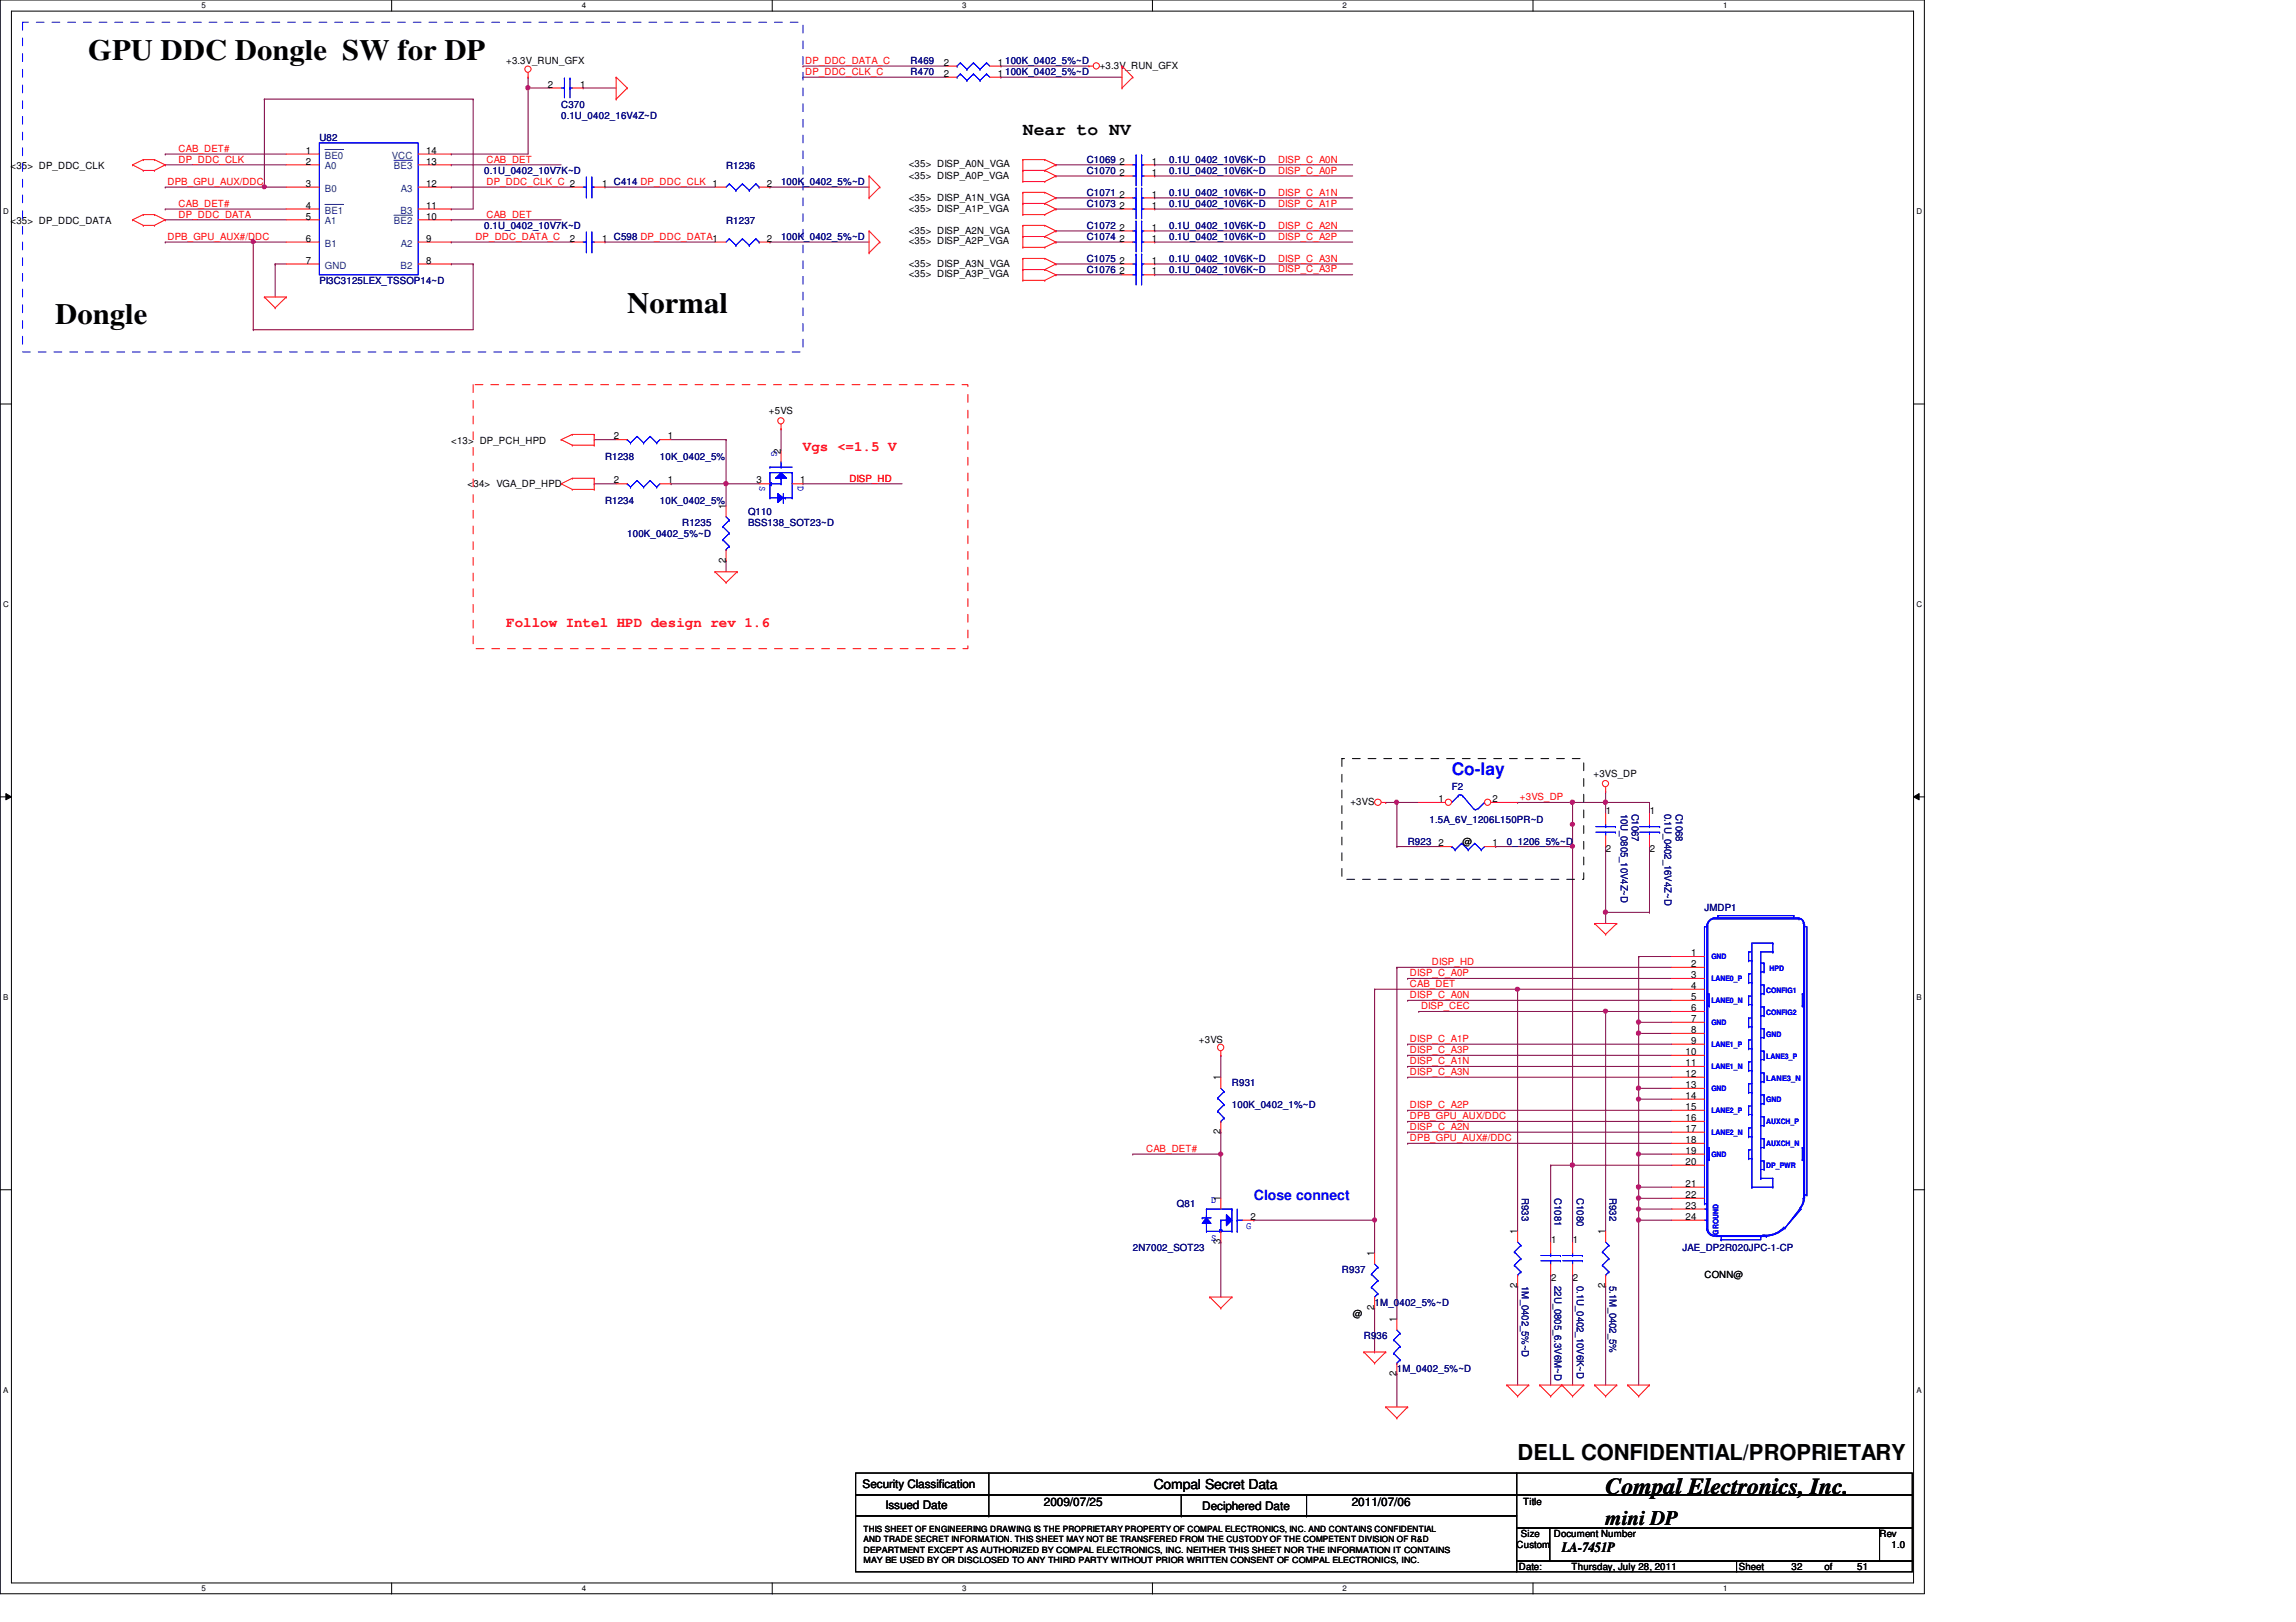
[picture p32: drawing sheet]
<svg xmlns="http://www.w3.org/2000/svg" width="297mm" height="210mm" viewBox="0 0 297 210" stroke-linecap="round" stroke-linejoin="round" font-family="sans-serif">
<defs><g id="words">
<g font-size="3.8">
<text x="11.4" y="7.8">GPU DDC Dongle SW for DP</text>
<text x="7.2" y="42">Dongle</text>
<text x="81.1" y="40.5">Normal</text>
</g>
<text font-size="3" x="207.7" y="193.3">Compal Electronics, Inc.</text>
<text font-size="2.8" x="196.3" y="189">DELL CONFIDENTIAL/PROPRIETARY</text>
<text font-size="2.7" x="207.7" y="197.3">mini DP</text>
<text font-size="2.2" x="132.3" y="17.5">Near to NV</text>
<text font-size="2.2" fill="#00f" x="187.8" y="100.2">Co-lay</text>
<g font-size="1.8" fill="#f00">
<text x="103.9" y="58.4">Vgs &lt;=1.5 V</text>
<text x="65.5" y="81.2">Follow Intel HPD design rev 1.6</text>
</g>
<text font-size="1.8" fill="#00f" x="162.2" y="155.3">Close connect</text>
<g font-size="1.8">
<text x="149.3" y="192.7">Compal Secret Data</text>
<text x="202.1" y="200.8">LA-7451P</text>
</g>
<g font-size="1.5">
<text x="111.6" y="192.6">Security Classification</text>
<text x="114.6" y="195.3">Issued Date</text>
<text x="135" y="194.9">2009/07/25</text>
<text x="155.5" y="195.4">Deciphered Date</text>
<text x="174.9" y="194.9">2011/07/06</text>
</g>
<g font-size="1.3">
<text x="65.5" y="8.3">+3.3V_RUN_GFX</text>
<text x="70.9" y="11.3">2</text>
<text x="75.1" y="11.3">1</text>
<text x="122.1" y="9.9">2</text>
<text x="122.1" y="8.5">2</text>
<text x="129.1" y="9.9">1</text>
<text x="129.1" y="8.5">1</text>
<text x="142.3" y="8.9">+3.3V_RUN_GFX</text>
<text x="1.4" y="21.8">&lt;35&gt; DP_DDC_CLK</text>
<text x="39.6" y="21.3">2</text>
<text x="39.6" y="19.9">1</text>
<text x="55.1" y="19.9">14</text>
<text x="55.1" y="21.3">13</text>
<text x="117.6" y="21.7">&lt;35&gt; DISP_A0N_VGA</text>
<text x="117.6" y="23.1">&lt;35&gt; DISP_A0P_VGA</text>
<text x="144.8" y="22.7">2</text>
<text x="144.8" y="21.3">2</text>
<text x="149" y="22.7">1</text>
<text x="149" y="21.3">1</text>
<text x="1.4" y="29">&lt;35&gt; DP_DDC_DATA</text>
<text x="39.6" y="27">4</text>
<text x="39.6" y="28.4">5</text>
<text x="39.6" y="24.2">3</text>
<text x="55.1" y="27">11</text>
<text x="55.1" y="24.2">12</text>
<text x="55.1" y="28.4">10</text>
<text x="77.9" y="24.2">1 C414 DP_DDC_CLK 1</text>
<text x="99.2" y="24.2">2</text>
<text x="117.6" y="26">&lt;35&gt; DISP_A1N_VGA</text>
<text x="117.6" y="27.4">&lt;35&gt; DISP_A1P_VGA</text>
<text x="144.8" y="27">2</text>
<text x="144.8" y="25.6">2</text>
<text x="144.8" y="29.8">2</text>
<text x="149" y="27">1</text>
<text x="149" y="25.6">1</text>
<text x="149" y="29.8">1</text>
<text x="39.6" y="31.3">6</text>
<text x="39.6" y="34.1">7</text>
<text x="55.1" y="31.3">9</text>
<text x="55.1" y="34.1">8</text>
<text x="73.7" y="31.3">2</text>
<text x="77.9" y="31.3">1 C598 DP_DDC_DATA1</text>
<text x="99.2" y="31.3">2</text>
<text x="117.6" y="34.5">&lt;35&gt; DISP_A3N_VGA</text>
<text x="117.6" y="35.9">&lt;35&gt; DISP_A3P_VGA</text>
<text x="117.6" y="31.6">&lt;35&gt; DISP_A2P_VGA</text>
<text x="117.6" y="30.2">&lt;35&gt; DISP_A2N_VGA</text>
<text x="144.8" y="35.5">2</text>
<text x="144.8" y="31.3">2</text>
<text x="144.8" y="34.1">2</text>
<text x="149" y="35.5">1</text>
<text x="149" y="31.3">1</text>
<text x="149" y="34.1">1</text>
<text x="99.5" y="53.6">+5VS</text>
<text x="58.4" y="57.4">&lt;13&gt;</text>
<text x="62.1" y="57.4">DP_PCH_HPD</text>
<text x="79.4" y="56.9">2</text>
<text x="86.4" y="56.9">1</text>
<text x="101" y="58.8" transform="rotate(-90 101 58.8)">2</text>
<text x="60.5" y="63.1">&lt;34&gt; VGA_DP_HPD</text>
<text x="79.4" y="62.6">2</text>
<text x="86.4" y="62.6">1</text>
<text x="93.9" y="65.9" transform="rotate(-90 93.9 65.9)">1</text>
<text x="97.9" y="62.6">3</text>
<text x="103.5" y="62.6">1</text>
<text x="93.9" y="72.8" transform="rotate(-90 93.9 72.8)">2</text>
<text x="206.2" y="100.5">+3VS_DP</text>
<text x="174.7" y="104.2">+3VS</text>
<text x="186.1" y="103.8">1</text>
<text x="193.1" y="103.8">2</text>
<text x="207.8" y="105.4">1</text>
<text x="213.4" y="105.4">1</text>
<text x="186.1" y="109.5">2</text>
<text x="189.2" y="109.3">@</text>
<text x="193.1" y="109.5">1</text>
<text x="207.8" y="110.3">2</text>
<text x="213.4" y="110.3">2</text>
<text x="218.8" y="123.7">1</text>
<text x="218.8" y="125.1">2</text>
<text x="218.8" y="126.6">3</text>
<text x="218.8" y="128">4</text>
<text x="218.8" y="129.4">5</text>
<text x="218.8" y="130.9">6</text>
<text x="155.1" y="134.9">+3VS</text>
<text x="218.1" y="136.5">10</text>
<text x="218.1" y="138">11</text>
<text x="218.8" y="132.2">7</text>
<text x="218.8" y="133.7">8</text>
<text x="218.8" y="135.1">9</text>
<text x="157.9" y="139.8" transform="rotate(-90 157.9 139.8)">1</text>
<text x="218.1" y="139.4">12</text>
<text x="218.1" y="140.8">13</text>
<text x="218.1" y="142.2">14</text>
<text x="218.1" y="143.6">15</text>
<text x="157.9" y="146.8" transform="rotate(-90 157.9 146.8)">2</text>
<text x="218.1" y="145.1">16</text>
<text x="218.1" y="146.5">17</text>
<text x="218.1" y="147.9">18</text>
<text x="218.1" y="149.3">19</text>
<text x="157.9" y="155.4" transform="rotate(-90 157.9 155.4)">1</text>
<text x="218.1" y="150.7">20</text>
<text x="218.1" y="153.6">21</text>
<text x="218.1" y="155">22</text>
<text x="157.9" y="161" transform="rotate(-90 157.9 161)">3</text>
<text x="161.8" y="157.9">2</text>
<text x="196.3" y="159.7" transform="rotate(-90 196.3 159.7)">1</text>
<text x="200.7" y="160.9">1</text>
<text x="203.5" y="160.9">1</text>
<text x="207.7" y="159.7" transform="rotate(-90 207.7 159.7)">1</text>
<text x="218.1" y="156.4">23</text>
<text x="218.1" y="157.9">24</text>
<text x="177.8" y="162.6" transform="rotate(-90 177.8 162.6)">1</text>
<text x="196.3" y="166.7" transform="rotate(-90 196.3 166.7)">2</text>
<text x="200.7" y="165.8">2</text>
<text x="203.5" y="165.8">2</text>
<text x="207.7" y="166.7" transform="rotate(-90 207.7 166.7)">2</text>
<text x="220.5" y="165.4">CONN@</text>
<text x="175" y="170.5">@</text>
<text x="177.8" y="169.5" transform="rotate(-90 177.8 169.5)">2</text>
<text x="180.7" y="171.1" transform="rotate(-90 180.7 171.1)">1</text>
<text x="180.7" y="178.1" transform="rotate(-90 180.7 178.1)">2</text>
<text x="197.1" y="194.8">Title</text>
<text x="196.2" y="200.3">Custom</text>
<text x="196.5" y="203.2">Date:</text>
<text x="196.8" y="198.9">Size</text>
<text x="201" y="198.9">Document Number</text>
<text x="203.3" y="203.2">Thursday, July 28, 2011</text>
<text x="225" y="203.2">Sheet</text>
<text x="231.8" y="203.2">32</text>
<text x="236" y="203.2">of</text>
<text x="240.3" y="203.2">51</text>
<text x="243.2" y="198.9">Rev</text>
<text x="244.7" y="200.3">1.0</text>
</g>
<g font-size="1.3" fill="#f00">
<text x="104.2" y="8.3">DP_DDC_DATA_C</text>
<text x="104.2" y="9.7">DP_DDC_CLK_C</text>
<text x="21.7" y="23.9">DPB_GPU_AUX/DDC</text>
<text x="23.1" y="19.6">CAB_DET#</text>
<text x="23.1" y="21">DP_DDC_CLK</text>
<text x="62.9" y="21">CAB_DET</text>
<text x="62.9" y="23.9">DP_DDC_CLK_C 2</text>
<text x="165.4" y="22.5">DISP_C_A0P</text>
<text x="165.4" y="21">DISP_C_A0N</text>
<text x="23.1" y="26.8">CAB_DET#</text>
<text x="23.1" y="28.2">DP_DDC_DATA</text>
<text x="62.9" y="28.2">CAB_DET</text>
<text x="165.4" y="25.3">DISP_C_A1N</text>
<text x="165.4" y="29.6">DISP_C_A2N</text>
<text x="165.4" y="26.8">DISP_C_A1P</text>
<text x="21.7" y="31">DPB_GPU_AUX#/DDC</text>
<text x="61.5" y="31">DP_DDC_DATA_C</text>
<text x="165.4" y="31">DISP_C_A2P</text>
<text x="165.4" y="33.9">DISP_C_A3N</text>
<text x="165.4" y="35.3">DISP_C_A3P</text>
<text x="109.9" y="62.3">DISP_HD</text>
<text x="196.6" y="103.5">+3VS_DP</text>
<text x="185.2" y="124.9">DISP_HD</text>
<text x="182.4" y="126.3">DISP_C_A0P</text>
<text x="182.4" y="129.2">DISP_C_A0N</text>
<text x="182.4" y="127.7">CAB_DET</text>
<text x="183.9" y="130.6">DISP_CEC</text>
<text x="182.4" y="137.7">DISP_C_A1N</text>
<text x="182.4" y="134.8">DISP_C_A1P</text>
<text x="182.4" y="136.3">DISP_C_A3P</text>
<text x="182.4" y="143.4">DISP_C_A2P</text>
<text x="182.4" y="139.1">DISP_C_A3N</text>
<text x="148.3" y="149.1">CAB_DET#</text>
<text x="182.4" y="144.8">DPB_GPU_AUX/DDC</text>
<text x="182.4" y="147.7">DPB_GPU_AUX#/DDC</text>
<text x="182.4" y="146.2">DISP_C_A2N</text>
</g>
<g font-size="1.3" fill="#000080">
<text x="117.8" y="9.7">R470</text>
<text x="117.8" y="8.3">R469</text>
<text x="130" y="9.7">100K_0402_5%~D</text>
<text x="130" y="8.3">100K_0402_5%~D</text>
<text x="72.6" y="14">C370</text>
<text x="72.6" y="15.4">0.1U_0402_16V4Z~D</text>
<text x="41.3" y="18.3">U82</text>
<text x="62.7" y="22.5">0.1U_0402_10V7K~D</text>
<text x="93.9" y="21.8">R1236</text>
<text x="101" y="24">100K_0402_5%~D</text>
<text x="140.6" y="22.5">C1070</text>
<text x="140.6" y="21.1">C1069</text>
<text x="151.3" y="22.5">0.1U_0402_10V6K~D</text>
<text x="151.3" y="21.1">0.1U_0402_10V6K~D</text>
<text x="62.7" y="29.6">0.1U_0402_10V7K~D</text>
<text x="93.9" y="29">R1237</text>
<text x="140.6" y="26.8">C1073</text>
<text x="140.6" y="25.4">C1071</text>
<text x="140.6" y="29.6">C1072</text>
<text x="151.3" y="26.8">0.1U_0402_10V6K~D</text>
<text x="151.3" y="25.4">0.1U_0402_10V6K~D</text>
<text x="151.3" y="29.6">0.1U_0402_10V6K~D</text>
<text x="101" y="31.1">100K_0402_5%~D</text>
<text x="140.6" y="35.3">C1076</text>
<text x="140.6" y="31.1">C1074</text>
<text x="140.6" y="33.9">C1075</text>
<text x="151.3" y="35.3">0.1U_0402_10V6K~D</text>
<text x="151.3" y="31.1">0.1U_0402_10V6K~D</text>
<text x="151.3" y="33.9">0.1U_0402_10V6K~D</text>
<text x="41.3" y="36.7">PI3C3125LEX_TSSOP14~D</text>
<text x="78.3" y="59.5">R1238</text>
<text x="85.4" y="59.5">10K_0402_5%</text>
<text x="78.3" y="65.2">R1234</text>
<text x="85.4" y="65.2">10K_0402_5%</text>
<text x="81.1" y="69.5">100K_0402_5%~D</text>
<text x="88.3" y="68.1">R1235</text>
<text x="96.8" y="66.6">Q110</text>
<text x="96.8" y="68.1">BSS138_SOT23~D</text>
<text x="185" y="106.5">1.5A_6V_1206L150PR~D</text>
<text x="187.8" y="102.2">F2</text>
<text x="209.7" y="105.3" transform="rotate(90 209.7 105.3)">10U_0805_10V4Z~D</text>
<text x="211.1" y="105.3" transform="rotate(90 211.1 105.3)">C1067</text>
<text x="215.3" y="105.3" transform="rotate(90 215.3 105.3)">0.1U_0402_16V4Z~D</text>
<text x="216.8" y="105.3" transform="rotate(90 216.8 105.3)">C1068</text>
<text x="182.1" y="109.3">R923</text>
<text x="194.9" y="109.3">0_1206_5%~D</text>
<text x="220.5" y="117.9">JMDP1</text>
<text x="159.4" y="140.6">R931</text>
<text x="159.4" y="143.4">100K_0402_1%~D</text>
<text x="196.9" y="155.1" transform="rotate(90 196.9 155.1)">R933</text>
<text x="201.1" y="155.1" transform="rotate(90 201.1 155.1)">C1081</text>
<text x="204" y="155.1" transform="rotate(90 204 155.1)">C1080</text>
<text x="208.2" y="155.1" transform="rotate(90 208.2 155.1)">R932</text>
<text x="146.6" y="161.9">2N7002_SOT23</text>
<text x="152.3" y="156.3">Q81</text>
<text x="217.7" y="161.9">JAE_DP2R020JPC-1-CP</text>
<text x="173.6" y="164.8">R937</text>
<text x="196.9" y="166.5" transform="rotate(90 196.9 166.5)">1M_0402_5%~D</text>
<text x="201.1" y="166.5" transform="rotate(90 201.1 166.5)">22U_0805_6.3V6M~D</text>
<text x="204" y="166.5" transform="rotate(90 204 166.5)">0.1U_0402_10V6K~D</text>
<text x="208.2" y="166.5" transform="rotate(90 208.2 166.5)">5.1M_0402_5%</text>
<text x="176.4" y="173.3">R936</text>
<text x="177.8" y="169">1M_0402_5%~D</text>
<text x="180.7" y="177.6">1M_0402_5%~D</text>
</g>
<g font-size="1.3" fill="#004080">
<text x="42" y="21.9">A0</text>
<text x="42" y="20.5">BE0</text>
<text x="50.7" y="20.5">VCC</text>
<text x="51" y="21.9">BE3</text>
<text x="42" y="27.6">BE1</text>
<text x="42" y="29">A1</text>
<text x="42" y="24.8">B0</text>
<text x="51" y="29">BE2</text>
<text x="51.8" y="27.6">B3</text>
<text x="51.9" y="24.8">A3</text>
<text x="42" y="31.9">B1</text>
<text x="42" y="34.8">GND</text>
<text x="51.8" y="34.8">B2</text>
<text x="51.9" y="31.9">A2</text>
</g>
<g font-size="1.3" fill="#00f">
<text x="99.8" y="58.3" transform="rotate(90 99.8 58.3)">G</text>
<text x="98.3" y="62.9" transform="rotate(90 98.3 62.9)">S</text>
<text x="103.2" y="62.9" transform="rotate(90 103.2 62.9)">D</text>
<text x="156.7" y="155.7">D</text>
<text x="156.7" y="160.7">S</text>
<text x="161.2" y="159.1">G</text>
</g>
<g font-size="1.1">
<text x="111.7" y="199.6">AND TRADE SECRET INFORMATION. THIS SHEET MAY NOT BE TRANSFERED FROM THE CUSTODY OF THE COMPETENT DIVISION OF R&amp;D</text>
<text x="111.7" y="202.3">MAY BE USED BY OR DISCLOSED TO ANY THIRD PARTY WITHOUT PRIOR WRITTEN CONSENT OF COMPAL ELECTRONICS, INC.</text>
<text x="111.7" y="198.2">THIS SHEET OF ENGINEERING DRAWING IS THE PROPRIETARY PROPERTY OF COMPAL ELECTRONICS, INC. AND CONTAINS CONFIDENTIAL</text>
<text x="111.7" y="200.9">DEPARTMENT EXCEPT AS AUTHORIZED BY COMPAL ELECTRONICS, INC. NEITHER THIS SHEET NOR THE INFORMATION IT CONTAINS</text>
</g>
<g font-size="1">
<text x="26.1" y="1.1">5</text>
<text x="75.3" y="1.1">4</text>
<text x="124.5" y="1.1">3</text>
<text x="173.7" y="1.1">2</text>
<text x="222.9" y="1.1">1</text>
<text x=".4" y="27.7">D</text>
<text x="247.9" y="27.7">D</text>
<text x=".4" y="78.6">C</text>
<text x="247.9" y="78.6">C</text>
<text x=".4" y="129.4">B</text>
<text x="247.9" y="129.4">B</text>
<text x=".4" y="180.3">A</text>
<text x="247.9" y="180.3">A</text>
<text x="26.1" y="205.9">5</text>
<text x="75.3" y="205.9">4</text>
<text x="124.5" y="205.9">3</text>
<text x="173.7" y="205.9">2</text>
<text x="222.9" y="205.9">1</text>
</g>
<g font-size="1" fill="#00f">
<text x="221.4" y="124.1">GND</text>
<text x="228.9" y="125.7">HPD</text>
<text x="221.4" y="127">LANE0_P</text>
<text x="221.4" y="129.8">LANE0_N</text>
<text x="228.5" y="128.5">CONFIG1</text>
<text x="228.5" y="131.4">CONFIG2</text>
<text x="221.4" y="132.7">GND</text>
<text x="221.4" y="135.5">LANE1_P</text>
<text x="228.5" y="137.1">LANE3_P</text>
<text x="228.5" y="134.2">GND</text>
<text x="221.4" y="138.3">LANE1_N</text>
<text x="221.4" y="141.2">GND</text>
<text x="228.5" y="139.9">LANE3_N</text>
<text x="228.5" y="142.6">GND</text>
<text x="221.4" y="144.1">LANE2_P</text>
<text x="221.4" y="146.9">LANE2_N</text>
<text x="221.4" y="149.7">GND</text>
<text x="228.5" y="145.5">AUXCH_P</text>
<text x="228.5" y="148.3">AUXCH_N</text>
<text x="228.5" y="151.2">DP_PWR</text>
<text x="222.3" y="159.8" transform="rotate(-90 222.3 159.8)">GROUND</text>
</g>
</g></defs>
<path d="M0 0h249v206.2h-249zM1.5 1.4h246.1v203.5h-246.1z" fill="none" stroke="#000" stroke-width=".13"/>
<g fill="#fff">
<path d="M26.1 .2h.5v1.1h-.5z"/>
<path d="M26.1 205h.5v1.2h-.5z"/>
</g>
<path d="M50.7 0v1.4M50.7 204.9v1.4" fill="none" stroke="#000" stroke-width=".13"/>
<g fill="#fff">
<path d="M75.3 .2h.5v1.1h-.5z"/>
<path d="M75.3 205h.5v1.2h-.5z"/>
</g>
<path d="M99.9 0v1.4M99.9 204.9v1.4" fill="none" stroke="#000" stroke-width=".13"/>
<g fill="#fff">
<path d="M124.5 .2h.5v1.1h-.5z"/>
<path d="M124.5 205h.5v1.2h-.5z"/>
</g>
<path d="M149.1 0v1.4M149.1 204.9v1.4" fill="none" stroke="#000" stroke-width=".13"/>
<g fill="#fff">
<path d="M173.7 .2h.5v1.1h-.5z"/>
<path d="M173.7 205h.5v1.2h-.5z"/>
</g>
<path d="M198.3 0v1.4M198.3 204.9v1.4" fill="none" stroke="#000" stroke-width=".13"/>
<g fill="#fff">
<path d="M222.9 .2h.6v1.1h-.6z"/>
<path d="M222.9 205h.6v1.2h-.6z"/>
<path d="M.4 26.8h.7v1.2h-.7z"/>
<path d="M247.9 26.8h.8v1.2h-.8z"/>
<path d="M.4 77.7h.7v1.1h-.7z"/>
<path d="M247.9 77.7h.8v1.1h-.8z"/>
</g>
<path d="M0 52.3h1.5M247.6 52.3h1.4" fill="none" stroke="#000" stroke-width=".13"/>
<g fill="#fff">
<path d="M.4 128.5h.7v1.2h-.7z"/>
<path d="M247.9 128.5h.7v1.2h-.7z"/>
</g>
<path d="M0 103.1h1.5M.8 102.7l.7 .4-.7 .4zM247.6 103.1l.7-.4v.8zM247.6 103.1h1.4" fill="none" stroke="#000" stroke-width=".13"/>
<path d="M.8 102.7l.7 .4-.7 .4zM247.6 103.1l.7-.4v.8z" fill="#000"/>
<g fill="#fff">
<path d="M.4 179.4h.7v1.1h-.7z"/>
<path d="M247.9 179.4h.7v1.1h-.7z"/>
</g>
<path d="M0 154h1.5M247.6 154h1.4" fill="none" stroke="#000" stroke-width=".13"/>
<g fill="none" stroke="#800040" stroke-width=".13">
<path d="M21.4 19.9h.1M21.4 19.9h15.6M61.2 12.8h.1M61.2 12.8v14.3M21.4 27.1h.1M21.4 27.1h15.6M34.2 24.2h.1M34.2 24.2h2.8M58.4 21.3h.1M58.4 28.4h.1M58.4 21.3h14.2M58.4 28.4h14.2"/>
<path d="M136.6 29.9h.1M136.6 35.6h.1M136.6 25.6h.1M136.6 21.3h.1M136.6 22.8h.1M136.6 34.2h.1M136.6 31.3h.1M136.6 27.1h.1M136.6 29.9h8.6M136.6 35.6h8.6M136.6 25.6h8.6M136.6 31.3h8.6"/>
<path d="M136.6 34.2h8.6M136.6 21.3h8.6M136.6 22.8h8.6M136.6 27.1h8.6M149.4 25.6h.1M149.4 29.9h.1M149.4 31.3h.1M149.4 34.2h.1M149.4 35.6h.1M149.4 22.8h.1M149.4 21.3h.1M149.4 27.1h.1"/>
<path d="M149.4 29.9h25.6M149.4 35.6h25.6M149.4 25.6h25.6M149.4 31.3h25.6M149.4 34.2h25.6M149.4 21.3h25.6M149.4 22.8h25.6M149.4 27.1h25.6M32.8 42.7h.1M32.8 42.7h28.4"/>
</g>
<circle cx="34.2" cy="24.2" r=".27" fill="#f0f"/>
<circle cx="34.2" cy="24.2" r=".27" fill="none" stroke="#f0f" stroke-width=".13"/>
<path d="M34.2 12.8h.1M34.2 12.8h27M21.4 21.3h.1M21.4 31.3h.1M21.4 21.3h15.6M21.4 31.3h15.6M32.8 31.3h.1M32.8 31.3v11.4M58.4 34.2h.1M58.4 34.2h2.8" fill="none" stroke="#800040" stroke-width=".13"/>
<circle cx="32.7" cy="31.3" r=".27" fill="#f0f"/>
<circle cx="32.7" cy="31.3" r=".27" fill="none" stroke="#f0f" stroke-width=".13"/>
<g fill="none" stroke="#800040" stroke-width=".13">
<path d="M34.2 12.8h.1M34.2 12.8v11.4h-12.8M58.4 19.9h.1M68.3 11.4h.1M68.3 10h.1M68.3 10v9.9h-9.9M68.3 11.4h2.9M21.4 24.2h.1M35.6 34.2h.1M35.6 34.2v4.2M35.6 34.2h1.4M58.4 27.1h.1"/>
<path d="M58.4 24.2h.1M58.4 31.3h.1M58.4 27.1h2.8M58.4 24.2h15.6M58.4 31.3h15.6M61.2 34.2h.1M61.2 34.2v8.5"/>
</g>
<circle cx="68.3" cy="11.4" r=".29" fill="#f0f"/>
<circle cx="68.3" cy="11.4" r=".29" fill="none" stroke="#f0f" stroke-width=".13"/>
<g fill="none" stroke="#800040" stroke-width=".13">
<path d="M75.4 11.4h.1M75.4 11.4h4.3M21.4 28.4h.1M21.4 28.4h15.6M78.3 24.2h.1M78.3 31.3h.1M78.3 24.2h14.2M78.3 31.3h14.2M101 55.5h.1M101 55.5v2.8M76.9 62.6h.1M76.9 62.6h2.8"/>
<path d="M86.8 62.6h.1M86.8 62.6h11.4M93.9 62.6h.1"/>
</g>
<circle cx="93.9" cy="62.6" r=".29" fill="#f0f"/>
<circle cx="93.9" cy="62.6" r=".29" fill="none" stroke="#f0f" stroke-width=".13"/>
<g fill="none" stroke="#800040" stroke-width=".13">
<path d="M103.9 8.6h.1M103.9 10h.1M103.9 8.6h18.5M103.9 10h18.5M129.5 8.6h.1M129.5 10h.1M129.5 8.6h11.4M129.5 10h15.7M99.6 24.2h.1M99.6 31.3h.1M99.6 24.2h12.8M99.6 31.3h12.8"/>
<path d="M76.9 56.9h.1M76.9 56.9h2.8M86.8 56.9h7.1M93.9 56.9h.1M93.9 56.9v8.5M93.9 62.6h.1M93.9 72.6h.1M93.9 72.6v1.4M103.9 62.6h.1M103.9 62.6h12.8M183.6 130.9h.1M183.6 130.9h24.1"/>
<path d="M212 157.9h.1M212 157.9v21.3"/>
</g>
<circle cx="212" cy="157.9" r=".29" fill="#f0f"/>
<circle cx="212" cy="157.9" r=".29" fill="none" stroke="#f0f" stroke-width=".13"/>
<path d="M212 156.5h.1M212 155.1h.1M212 156.5h4.3M212 155.1v1.4" fill="none" stroke="#800040" stroke-width=".13"/>
<circle cx="212" cy="155" r=".29" fill="#f0f"/>
<circle cx="212" cy="155" r=".29" fill="none" stroke="#f0f" stroke-width=".13"/>
<path d="M212 149.4h.1M212 142.2h.1M212 149.4h4.3M212 142.2v7.2" fill="none" stroke="#800040" stroke-width=".13"/>
<circle cx="212" cy="142.2" r=".27" fill="#f0f"/>
<circle cx="212" cy="142.2" r=".27" fill="none" stroke="#f0f" stroke-width=".13"/>
<path d="M212 133.7h.1M212 132.3h.1M212 133.7h4.3M212 132.3v1.4" fill="none" stroke="#800040" stroke-width=".13"/>
<circle cx="212" cy="132.3" r=".29" fill="#f0f"/>
<circle cx="212" cy="132.3" r=".29" fill="none" stroke="#f0f" stroke-width=".13"/>
<path d="M200.6 150.8h.1M200.6 150.8v9.9M200.6 150.8h15.7M203.5 150.8h.1M203.5 150.8v9.9M200.6 165h.1M200.6 165v14.2" fill="none" stroke="#800040" stroke-width=".13"/>
<circle cx="203.4" cy="150.8" r=".29" fill="#f0f"/>
<circle cx="203.4" cy="150.8" r=".29" fill="none" stroke="#f0f" stroke-width=".13"/>
<path d="M207.7 130.9h.1M207.7 130.9h8.6M203.5 165h.1M203.5 165v14.2" fill="none" stroke="#800040" stroke-width=".13"/>
<circle cx="207.7" cy="130.8" r=".27" fill="#f0f"/>
<circle cx="207.7" cy="130.8" r=".27" fill="none" stroke="#f0f" stroke-width=".13"/>
<path d="M212 157.9h.1M212 156.5h.1M212 157.9h4.3M212 156.5v1.4" fill="none" stroke="#800040" stroke-width=".13"/>
<circle cx="212" cy="156.5" r=".27" fill="#f0f"/>
<circle cx="212" cy="156.5" r=".27" fill="none" stroke="#f0f" stroke-width=".13"/>
<path d="M212 153.6h.1M212 149.4h.1M212 153.6h4.3M212 149.4v4.2" fill="none" stroke="#800040" stroke-width=".13"/>
<circle cx="212" cy="149.3" r=".27" fill="#f0f"/>
<circle cx="212" cy="149.3" r=".27" fill="none" stroke="#f0f" stroke-width=".13"/>
<path d="M212 133.7h.1M212 133.7v7.1M212 140.8h.1M212 140.8h4.3" fill="none" stroke="#800040" stroke-width=".13"/>
<circle cx="212" cy="133.7" r=".29" fill="#f0f"/>
<circle cx="212" cy="133.7" r=".29" fill="none" stroke="#f0f" stroke-width=".13"/>
<path d="M207.7 130.9h.1M207.7 130.9v28.4M212 123.8h.1M212 123.8h4.3M212 155.1h.1M212 153.6h.1M212 155.1h4.3M212 153.6v1.5M207.7 166.5h.1M207.7 166.5v12.7" fill="none" stroke="#800040" stroke-width=".13"/>
<circle cx="212" cy="153.6" r=".29" fill="#f0f"/>
<circle cx="212" cy="153.6" r=".29" fill="none" stroke="#f0f" stroke-width=".13"/>
<path d="M212 142.2h.1M212 140.8h.1M212 142.2h4.3M212 140.8v1.4" fill="none" stroke="#800040" stroke-width=".13"/>
<circle cx="212" cy="140.8" r=".29" fill="#f0f"/>
<circle cx="212" cy="140.8" r=".29" fill="none" stroke="#f0f" stroke-width=".13"/>
<g fill="none" stroke="#800040" stroke-width=".13">
<path d="M180.7 125.2h.1M180.7 125.2v45.5M180.7 125.2h35.6M182.1 126.6h.1M182.1 129.5h.1M182.1 138h.1M182.1 135.1h.1M182.1 136.6h.1M182.1 139.4h.1M182.1 126.6h34.2M182.1 129.5h34.2M182.1 138h34.2"/>
<path d="M182.1 135.1h34.2M182.1 136.6h34.2M182.1 139.4h34.2M212 132.3h.1M212 123.8h.1M212 132.3h4.3M212 123.8v8.5M146.6 149.4h.1M146.6 149.4h11.3M157.9 149.4h.1M157.9 149.4v5.7M177.8 157.9h.1"/>
<path d="M177.8 157.9v4.3M182.1 143.7h.1M182.1 145.1h.1M182.1 148h.1M182.1 143.7h34.2M182.1 145.1h34.2M182.1 148h34.2M177.8 175h.1M177.8 169.3v5.7M180.7 177.8h.1M180.7 177.8v4.3"/>
</g>
<circle cx="157.9" cy="149.3" r=".27" fill="#f0f"/>
<circle cx="157.9" cy="149.3" r=".27" fill="none" stroke="#f0f" stroke-width=".13"/>
<path d="M157.9 136.6h.1M157.9 136.6v2.8M177.8 128h.1M177.8 128v29.9h-15.6M157.9 146.5h.1M157.9 146.5v2.9M162.2 157.9h.1M157.9 160.7h.1M157.9 160.7v7.2" fill="none" stroke="#800040" stroke-width=".13"/>
<circle cx="177.8" cy="157.9" r=".27" fill="#f0f"/>
<circle cx="177.8" cy="157.9" r=".27" fill="none" stroke="#f0f" stroke-width=".13"/>
<path d="M177.8 128h.1M177.8 128h38.5M196.3 128h.1M196.3 128v31.3M196.3 166.5h.1M196.3 166.5v12.7" fill="none" stroke="#800040" stroke-width=".13"/>
<circle cx="196.3" cy="128" r=".27" fill="#f0f"/>
<circle cx="196.3" cy="128" r=".27" fill="none" stroke="#f0f" stroke-width=".13"/>
<path d="M180.7 103.8h.1M180.7 103.8h2.9M207.7 118.1h.1M207.7 109.6v8.5M182.1 146.5h.1M182.1 146.5h34.2" fill="none" stroke="#800040" stroke-width=".13"/>
<circle cx="180.7" cy="103.8" r=".27" fill="#f0f"/>
<circle cx="180.7" cy="103.8" r=".27" fill="none" stroke="#f0f" stroke-width=".13"/>
<path d="M180.7 109.6h.1M180.7 109.6h5.7M207.7 118.1h.1M207.7 118.1h5.7M213.4 118.1h.1M213.4 109.6v8.5" fill="none" stroke="#800040" stroke-width=".13"/>
<circle cx="207.7" cy="118" r=".29" fill="#f0f"/>
<circle cx="207.7" cy="118" r=".29" fill="none" stroke="#f0f" stroke-width=".13"/>
<path d="M196.3 103.8h.1M196.3 103.8h7.2M207.7 118.1h.1M207.7 118.1v1.4" fill="none" stroke="#800040" stroke-width=".13"/>
<circle cx="203.4" cy="103.8" r=".29" fill="#f0f"/>
<circle cx="203.4" cy="103.8" r=".29" fill="none" stroke="#f0f" stroke-width=".13"/>
<path d="M203.5 106.7h.1M203.5 106.7v2.9" fill="none" stroke="#800040" stroke-width=".13"/>
<circle cx="203.4" cy="106.7" r=".27" fill="#f0f"/>
<circle cx="203.4" cy="106.7" r=".27" fill="none" stroke="#f0f" stroke-width=".13"/>
<path d="M193.5 109.6h.1M193.5 109.6h10" fill="none" stroke="#800040" stroke-width=".13"/>
<circle cx="203.4" cy="109.5" r=".27" fill="#f0f"/>
<circle cx="203.4" cy="109.5" r=".27" fill="none" stroke="#f0f" stroke-width=".13"/>
<path d="M203.5 109.6h.1M203.5 109.6v41.2M207.7 103.8h.1M207.7 103.8v1.5" fill="none" stroke="#800040" stroke-width=".13"/>
<circle cx="207.7" cy="103.8" r=".29" fill="#f0f"/>
<circle cx="207.7" cy="103.8" r=".29" fill="none" stroke="#f0f" stroke-width=".13"/>
<path d="M179.3 103.8h.1M179.3 103.8h1.4M180.7 103.8h.1M180.7 103.8v5.8M203.5 103.8h.1M203.5 103.8h9.9M203.5 103.8v2.9M207.7 102.4h.1M207.7 103.8h.1M207.7 102.4v1.4M213.4 103.8h.1M213.4 103.8v1.5" fill="none" stroke="#800040" stroke-width=".13"/>
<g fill="none" stroke="#f00" stroke-width=".13">
<path d="M68.3 10h.1M68.3 9.4v.6M79.7 10h.1M79.7 12.8h.1M79.7 10v2.8M79.7 10l1.4 1.4M81.1 11.4h.1M81.1 11.4l-1.4 1.4M122.4 10h1.4M128.1 10h1.4M140.9 8.6h.1M140.9 8.6h.5"/>
<path d="M145.2 11.4h.1M145.2 8.6h.1M145.2 8.6v2.8M145.2 8.6l1.4 1.4M146.6 10h.1M146.6 10l-1.4 1.4M17.1 28.4h.1M17.1 21.3h.1M17.1 28.4l1.4 .8M17.1 21.3l1.4 .8M18.5 27.8h.1M18.5 29.2h.1"/>
<path d="M18.5 20.7h.1M18.5 22.1h.1M18.5 27.8h1.5M18.5 27.8l-1.4 .6M18.5 29.2h1.5M18.5 20.7h1.5M18.5 20.7l-1.4 .6M18.5 22.1h1.5M20 27.8h.1M20 29.2h.1M20 20.7h.1M20 22.1h.1"/>
<path d="M20 27.8l1.4 .6M20 20.7l1.4 .6M21.4 28.4h.1M21.4 21.3h.1M21.4 28.4l-1.4 .8M21.4 21.3l-1.4 .8M34.2 38.4h.1M34.2 38.4h2.8M34.2 38.4l1.4 1.4M35.6 39.8h.1M37 38.4h.1M37 38.4l-1.4 1.4"/>
<path d="M74 31.3h1.4M76.9 31.3h1.4M112.4 25.6h.1M112.4 22.8h.1M112.4 32.7h.1M112.4 29.9h.1M112.4 22.8v2.8M112.4 29.9v2.8M112.4 22.8l1.4 1.4M112.4 29.9l1.4 1.4M113.8 24.2h.1M113.8 31.3h.1"/>
<path d="M113.8 24.2l-1.4 1.4M113.8 31.3l-1.4 1.4M132.3 34.9h.1M132.3 33.4h.1M132.3 36.3h.1M132.3 22.1h.1M132.3 20.7h.1M132.3 23.5h.1M132.3 26.3h.1M132.3 24.9h.1M132.3 27.8h.1M132.3 32h.1"/>
<path d="M132.3 30.6h.1M132.3 29.2h.1M132.3 27.8h2.9M132.3 29.2h2.9M132.3 20.7h2.9M132.3 22.1h2.9M132.3 33.4h2.9M132.3 34.9h2.9M132.3 20.7v2.8M132.3 24.9v2.9M132.3 29.2v2.8M132.3 33.4v2.9"/>
<path d="M132.3 36.3h2.9M132.3 23.5h2.9M132.3 24.9h2.9M132.3 26.3h2.9M132.3 30.6h2.9M132.3 32h2.9M135.2 33.4h.1M135.2 34.9h.1M135.2 36.3h.1M135.2 20.7h.1M135.2 22.1h.1M135.2 23.5h.1"/>
<path d="M135.2 24.9h.1M135.2 26.3h.1M135.2 27.8h.1M135.2 30.6h.1M135.2 32h.1M135.2 29.2h.1M135.2 33.4l1.4 .8M135.2 34.9l1.4 .7M135.2 20.7l1.4 .6M135.2 22.1l1.4 .7M135.2 24.9l1.4 .7M135.2 26.3l1.4 .8"/>
<path d="M135.2 30.6l1.4 .7M135.2 29.2l1.4 .7M136.6 34.2h.1M136.6 35.6h.1M136.6 21.3h.1M136.6 22.8h.1M136.6 25.6h.1M136.6 27.1h.1M136.6 31.3h.1M136.6 29.9h.1M136.6 34.2l-1.4 .7M136.6 35.6l-1.4 .7"/>
<path d="M136.6 21.3l-1.4 .8M136.6 22.8l-1.4 .7M136.6 25.6l-1.4 .7M136.6 27.1l-1.4 .7M136.6 31.3l-1.4 .7M136.6 29.9l-1.4 .7M145.2 27.1h1.4M145.2 25.6h1.4M148 27.1h1.4M148 25.6h1.4M72.6 56.9h.1M72.6 56.9l1.4 .7"/>
<path d="M74 56.2h.1M74 57.6h.1M74 56.2l-1.4 .7M74 56.2h2.9M74 57.6h2.9M76.9 56.2h.1M76.9 57.6h.1M76.9 56.2v1.4M79.7 56.9h1.4M85.4 56.9h1.4M101 55.5h.1M101 54.9v.6"/>
<path d="M72.6 62.6h.1M72.6 62.6l1.4 .7M74 61.9h.1M74 63.3h.1M74 61.9l-1.4 .7M74 61.9h2.9M74 63.3h2.9M76.9 61.9h.1M76.9 63.3h.1M76.9 61.9v1.4M79.7 62.6h1.4M85.4 62.6h1.4"/>
<path d="M92.5 74h.1M92.5 74h2.9M92.5 74l1.4 1.4M93.9 75.4h.1M93.9 65.4v1.5M93.9 71.1v1.5M95.4 74h.1M95.4 74l-1.5 1.4M178.7 103.8h.6M179.3 103.8h.1M186.4 109.6h1.4M192.1 109.6h1.4"/>
<path d="M206.3 119.5h.1M206.3 119.5h2.9M206.3 119.5l1.4 1.4M207.7 102.4h.1M207.7 101.9v.5M209.2 119.5h.1M209.2 119.5l-1.5 1.4M157.9 136.6h.1M157.9 136v.6M157.9 139.4v1.4M207.7 120.9h.1M157.9 145.1v1.4"/>
<path d="M196.3 159.3v1.4M207.7 159.3v1.4M156.5 167.9h.1M156.5 167.9h2.9M156.5 167.9l1.4 1.4M157.9 169.3h.1M159.4 167.9h.1M159.4 167.9l-1.5 1.4M176.4 175h.1M176.4 175h2.9M176.4 175l1.4 1.4M177.8 176.4h.1"/>
<path d="M177.8 162.2v1.4M177.8 167.9v1.4M179.3 175h.1M179.3 175l-1.5 1.4M194.9 179.2h.1M194.9 179.2h2.9M194.9 179.2l1.4 1.5M196.3 165v1.5M197.8 179.2h.1M197.8 179.2l-1.5 1.5M199.2 179.2h.1M199.2 179.2h5.7"/>
<path d="M199.2 179.2l1.4 1.5M200.6 160.7v1.5M200.6 163.6v1.4M202.1 179.2h.1M202.1 179.2l-1.5 1.5M202.1 179.2l1.4 1.5M203.5 160.7v1.5M203.5 163.6v1.4M204.9 179.2h.1M204.9 179.2l-1.4 1.5M206.3 179.2h.1M206.3 179.2h2.9"/>
<path d="M206.3 179.2l1.4 1.5M207.7 165v1.5M209.2 179.2h.1M209.2 179.2l-1.5 1.5M210.6 179.2h.1M210.6 179.2h2.8M210.6 179.2l1.4 1.5M213.4 179.2h.1M213.4 179.2l-1.4 1.5M179.3 182.1h.1M179.3 182.1h2.8M179.3 182.1l1.4 1.4"/>
<path d="M180.7 183.5h.1M182.1 182.1h.1M182.1 182.1l-1.4 1.4M196.3 180.7h.1M200.6 180.7h.1M203.5 180.7h.1M207.7 180.7h.1M212 180.7h.1"/>
<circle cx="68.3" cy="8.9" r=".4"/>
<circle cx="141.8" cy="8.5" r=".4"/>
<circle cx="101" cy="54.5" r=".4"/>
<circle cx="178.3" cy="103.8" r=".42"/>
<circle cx="207.7" cy="101.4" r=".4"/>
<circle cx="157.9" cy="135.5" r=".42"/>
</g>
<g fill="none" stroke="#000" stroke-width=".13">
<path d="M110.7 190.6h85.5v2.9h-85.5zM110.7 193.5h85.5v2.7h-85.5zM110.7 196.2h85.5v7.2h-85.5zM127.9 193.5h.1M127.9 196.2h.1M127.9 190.6v5.6M152.8 196.2h.1M152.8 193.5v2.7M169 196.2h.1M169 193.5v2.7M196.2 190.6h51.2v2.9h-51.2zM196.2 193.5h51.2v4.2h-51.2z"/>
<path d="M196.2 197.7h4.3v4.3h-4.3zM200.5 197.7h42.7v4.3h-42.7zM243.2 197.7h4.2v4.3h-4.2zM196.2 202h28.5v1.4h-28.5zM224.7 202h22.7v1.4h-22.7z"/>
</g>
<path d="M2.9 2.9h101v42.7h-101z" fill="none" stroke="#00f" stroke-width=".13" stroke-dasharray="1 1 1 1 1 1 1 1"/>
<path d="M61.2 49.8h64v34.1h-64z" fill="none" stroke="#f00" stroke-width=".13" stroke-dasharray="1 1 1 1 1 1 1 1"/>
<path d="M173.6 98.2h31.3v15.6h-31.3z" fill="none" stroke="#000" stroke-width=".13" stroke-dasharray="1 1 1 1 1 1 1 1"/>
<g fill="none" stroke="#00f" stroke-width=".13">
<path d="M123.8 10h.1M124.2 9.6h.1M124.2 9.6l.9 .8M124.2 9.6l-.4 .4M125.1 10.4h.1M125.9 9.6h.1M125.9 9.6l.9 .8M125.9 9.6l-.8 .8M126.8 10.4h.1M127.6 9.6h.1M127.6 9.6l.5 .4M127.6 9.6l-.8 .8"/>
<path d="M75.4 31.3h.5M75.9 32.6h.1M75.9 31.3h.1M75.9 30v2.6M76.6 31.3h.1M76.6 32.6h.1M76.6 31.3h.3M76.6 30v2.6M146.6 27.1h.4M146.6 25.6h.4M147 25.8h.1M147 27.1h.1"/>
<path d="M147 24.3h.1M147 25.6h.1M147 24.3v4M147.7 27.1h.1M147.7 25.8h.1M147.7 25.6h.1M147.7 24.3h.1M147.7 27.1h.3M147.7 24.3v4M147.7 25.6h.3M81.1 56.9h.1M81.1 56.9l.5 .4"/>
<path d="M81.6 57.3h.1M82.4 56.5h.1M82.4 56.5l.9 .8M82.4 56.5l-.8 .8M83.3 57.3h.1M84.1 56.5h.1M84.1 56.5l.9 .8M84.1 56.5l-.8 .8M85 57.3h.1M85.4 56.9l-.4 .4M81.1 62.6h.1M81.1 62.6l.5 .4"/>
<path d="M81.6 63h.1M82.4 62.2h.1M82.4 62.2l.9 .8M82.4 62.2l-.8 .8M83.3 63h.1M84.1 62.2h.1M84.1 62.2l.9 .8M84.1 62.2l-.8 .8M85 63h.1M85.4 62.6l-.4 .4M93.5 68.2h.1M93.5 69.8h.1"/>
<path d="M93.5 68.2l.9 .8M93.5 69.8l.9 .9M93.9 71.1h.1M93.9 66.9l.5 .4M94.4 67.3h.1M94.4 69h.1M94.4 70.7h.1M94.4 67.3l-.9 .9M94.4 69l-.9 .8M94.4 70.7l-.5 .4M187.8 109.6h.1M187.8 109.6l.5 .4"/>
<path d="M188.3 110h.1M189.1 109.1h.1M189.1 109.1l.8 .9M189.1 109.1l-.8 .9M189.9 110h.1M190.8 109.1h.1M190.8 109.1l.8 .9M190.8 109.1l-.9 .9M191.6 110h.1M192.1 109.6l-.5 .4M157.5 142.1h.1M157.5 143.8h.1"/>
<path d="M157.5 142.1l.9 .9M157.5 143.8l.9 .9M157.9 145.1h.1M157.9 140.8l.5 .5M158.4 141.3h.1M158.4 143h.1M158.4 144.7h.1M158.4 141.3l-.9 .8M158.4 143l-.9 .8M158.4 144.7l-.5 .4M177.4 164.9h.1M177.4 166.6h.1"/>
<path d="M177.4 164.9l.9 .8M177.4 166.6l.9 .8M177.8 167.9h.1M177.8 163.6l.5 .4M178.3 164h.1M178.3 165.7h.1M178.3 167.4h.1M178.3 164l-.9 .9M178.3 165.7l-.9 .9M178.3 167.4l-.5 .5M195.9 162h.1M195.9 163.7h.1"/>
<path d="M195.9 162l.9 .9M195.9 163.7l.9 .9M196.3 165h.1M196.3 160.7l.5 .5M196.8 161.2h.1M196.8 162.9h.1M196.8 164.6h.1M196.8 161.2l-.9 .8M196.8 162.9l-.9 .8M196.8 164.6l-.5 .4M199.3 163.2h2.6M199.3 162.5h2.6"/>
<path d="M200.6 162.5h.1M200.6 163.2h.1M200.6 162.2v.3M200.6 163.2v.4M201.9 163.2h.1M201.9 162.5h.1M202.2 163.2h2.5M202.2 162.5h2.5M203.5 162.5h.1M203.5 163.2h.1M203.5 162.2v.3M203.5 163.2v.4"/>
<path d="M204.7 163.2h.1M204.7 162.5h.1M207.3 162h.1M207.3 163.7h.1M207.3 162l.8 .9M207.3 163.7l.8 .9M207.7 165h.1M207.7 160.7l.4 .5M208.1 161.2h.1M208.1 162.9h.1M208.1 164.6h.1M208.1 161.2l-.8 .8"/>
<path d="M208.1 162.9l-.8 .8M208.1 164.6l-.4 .4"/>
</g>
<path d="M158.7 157.2l.7 .7-.7 .7z" fill="#00f"/>
<path d="M158.7 157.2l.7 .7-.7 .7z" fill="none" stroke="#00f" stroke-width=".13"/>
<path d="M156.1 157.6l.6 .7h-1.2z" fill="#00f"/>
<g fill="none" stroke="#00f" stroke-width=".13">
<path d="M155.5 157.6h.1M155.5 157.6h1.2M156.1 157.6l.6 .7h-1.2zM156.1 156.5h.1M156.1 157.4h.1M156.1 159.3h.1M156.1 158.3h.1M156.1 156.5h3.3M156.1 159.3h3.3M156.1 156.5v1.1M156.1 158.3v1M157.8 159.2h.1"/>
<path d="M157.8 159.3h.1M157.8 159.2h.3M157.8 159.2v.1M157.9 159.3h.1M157.9 157.9h.1M157.9 157.9v1.4M157.9 157.9h.8M158.1 159.2h.1M158.1 159.2v.1M158.7 157.9h.1M159.4 156.5h.1M159.4 159.3h.1"/>
<path d="M159.4 156.5v2.8M160.1 157.9h.1M160.1 159.3h.1M160.1 157.9h.7M160.1 156.5v2.8"/>
</g>
<path d="M158.7 157.2l.7 .7-.7 .7z" fill="#00f"/>
<path d="M158.7 157.2l.7 .7-.7 .7z" fill="none" stroke="#00f" stroke-width=".13"/>
<path d="M156.1 157.6l.6 .7h-1.2z" fill="#00f"/>
<g fill="none" stroke="#00f" stroke-width=".13">
<path d="M155.5 157.6h.1M155.5 157.6h1.2M156.1 157.6l.6 .7h-1.2zM156.1 156.5h.1M156.1 157.4h.1M156.1 159.3h.1M156.1 158.3h.1M156.1 156.5h3.3M156.1 159.3h3.3M156.1 156.5v1.1M156.1 158.3v1M157.8 159.2h.1"/>
<path d="M157.8 159.3h.1M157.8 159.2h.3M157.8 159.2v.1M157.9 159.3h.1M157.9 157.9h.1M157.9 157.9v1.4M157.9 157.9h.8M158.1 159.2h.1M158.1 159.2v.1M158.7 157.9h.1M159.4 156.5h.1M159.4 159.3h.1"/>
<path d="M159.4 156.5v2.8M160.1 157.9h.1M160.1 159.3h.1M160.1 157.9h.7M160.1 156.5v2.8"/>
</g>
<path d="M157.9 155.1v1.4M157.9 159.3v1.4M160.8 157.9h1.4" fill="none" stroke="#f00" stroke-width=".13"/>
<path d="M101 61.2l.8 .7h-1.5z" fill="#00f"/>
<path d="M101 61.2l.8 .7h-1.5z" fill="none" stroke="#00f" stroke-width=".13"/>
<path d="M100.6 63.9l.7 .5-.7 .6z" fill="#00f"/>
<g fill="none" stroke="#00f" stroke-width=".13">
<path d="M101 59.8v.7M99.6 61.2h.1M99.6 62.6h.1M99.6 60.5h.1M99.6 64.4h.1M99.6 62.7h.1M99.6 61.2h2.9M99.6 61.2v3.2M99.6 62.6h1.4M99.6 60.5h2.9M99.6 64.4h1M99.6 62.4h.2"/>
<path d="M99.6 62.7h.2M99.8 62.4h.1M99.8 62.7h.1M99.8 62.4v.3M100.6 63.9l.7 .5-.7 .6zM100.6 64.4h.1M101 62.6h.1M101 61.9h.1M101 60.5h.1M101 61.9v.7M101.3 65h.1M101.3 64.4h1.2"/>
<path d="M101.3 63.9v1.1M101.6 64.4h.1M102.5 61.2h.1M102.5 64.4h.1M102.5 61.2v3.2"/>
</g>
<path d="M101 61.2l.8 .7h-1.5z" fill="#00f"/>
<path d="M101 61.2l.8 .7h-1.5z" fill="none" stroke="#00f" stroke-width=".13"/>
<path d="M100.6 63.9l.7 .5-.7 .6z" fill="#00f"/>
<g fill="none" stroke="#00f" stroke-width=".13">
<path d="M41.3 18.5h12.8v17.1h-12.8zM72.6 11.4h.4M73 10.1h.1M73 11.4h.1M73 10.1v2.6M73.7 11.4h.1M73.7 10.1h.1M73.7 11.4h.3M73.7 10.1v2.6M123.8 8.6h.1M124.2 8.1h.1M124.2 8.1l.9 .9"/>
<path d="M124.2 8.1l-.4 .5M125.1 9h.1M125.9 8.1h.1M125.9 8.1l.9 .9M125.9 8.1l-.8 .9M126.8 9h.1M127.6 8.1h.1M127.6 8.1l.5 .5M127.6 8.1l-.8 .9M75.4 24.2h.5M75.9 25.5h.1M75.9 24.2h.1"/>
<path d="M75.9 22.9v2.6M76.6 24.2h.1M76.6 25.5h.1M76.6 24.2h.3M76.6 22.9v2.6M94.4 23.8h.1M94.4 30.9h.1M94.4 23.8l-.5 .4M94.4 23.8l.8 .8M94.4 30.9l-.5 .4M94.4 30.9l.8 .8M95.2 24.6h.1"/>
<path d="M95.2 31.7h.1M96.1 23.8h.1M96.1 30.9h.1M96.1 23.8l-.9 .8M96.1 23.8l.8 .8M96.1 30.9l-.9 .8M96.1 30.9l.8 .8M96.9 24.6h.1M96.9 31.7h.1M97.8 23.8h.1M97.8 30.9h.1M97.8 23.8l-.9 .8"/>
<path d="M97.8 23.8l.4 .4M97.8 30.9l-.9 .8M97.8 30.9l.4 .4M98.2 24.2h.1M98.2 31.3h.1M146.6 35.6h.4M146.6 22.8h.4M146.6 29.9h.4M146.6 21.3h.4M146.6 31.3h.4M146.6 34.2h.4M147 34.3h.1"/>
<path d="M147 35.6h.1M147 21.5h.1M147 22.8h.1M147 28.6h.1M147 29.9h.1M147 20.1h.1M147 21.3h.1M147 30h.1M147 31.3h.1M147 32.9h.1M147 34.2h.1M147 20.1v3.9"/>
<path d="M147 28.6v4M147 32.9v4M147.7 35.6h.1M147.7 34.3h.1M147.7 22.8h.1M147.7 21.5h.1M147.7 29.9h.1M147.7 28.6h.1M147.7 21.3h.1M147.7 20.1h.1M147.7 31.3h.1M147.7 30h.1"/>
<path d="M147.7 34.2h.1M147.7 32.9h.1M147.7 35.6h.3M147.7 20.1v3.9M147.7 28.6v4M147.7 32.9v4M147.7 22.8h.3M147.7 29.9h.3M147.7 21.3h.3M147.7 31.3h.3M147.7 34.2h.3M101 59.8v.7"/>
<path d="M99.6 61.2h.1M99.6 62.6h.1M99.6 60.5h.1M99.6 64.4h.1M99.6 62.7h.1M99.6 61.2h2.9M99.6 61.2v3.2M99.6 62.6h1.4M99.6 60.5h2.9M99.6 64.4h1M99.6 62.4h.2M99.6 62.7h.2"/>
<path d="M99.8 62.4h.1M99.8 62.7h.1M99.8 62.4v.3M100.6 63.9l.7 .5-.7 .6zM100.6 64.4h.1M101 62.6h.1M101 61.9h.1M101 60.5h.1M101 61.9v.7M101.3 65h.1M101.3 64.4h1.2M101.3 63.9v1.1"/>
<path d="M101.6 64.4h.1M102.5 61.2h.1M102.5 64.4h.1M102.5 61.2v3.2M188.6 103l.3-.1 .3 .1M188.7 103h.1M188.7 103l-.9 .8M189.2 103h.1M189.2 103l1.5 1.7M190.7 104.6l.2 .2 .2-.2M192.1 103.8h.1M192.1 103.8l-.9 .9"/>
<path d="M212.1 107.7h2.6M212.1 107h2.6M213.4 107h.1M213.4 107.7h.1M213.4 106.7v.3M213.4 107.7v.4M214.7 107.7h.1M214.7 107h.1M220.5 119.9h.1M220.5 119.9h.3M220.5 119.9v35.9M221.7 118.8h10.9"/>
<path d="M221.8 118.8a1.09 1.09 0 0 0-1 1v39.2M222.2 118.5h.1M222.2 118.5h9.9M222.2 118.5v.3M232.1 118.5h.1M232.1 118.8h.1M232.1 118.5v.3M232.6 118.8h.1M232.6 118.8a.81 .81 0 0 1 .8 .8M232.7 118.9h.1M232.7 118.9a.52 .52 0 0 1 .6 .6M232.7 118.9h-10.8a.88 .88 0 0 0-1 .9v38.9"/>
<path d="M233.3 119.5v35.6M233.5 119.9h.1M233.5 119.6h.1M233.5 119.9h.3v34.7M233.5 119.6v35.5M220.5 139.4h.1M220.5 138h.1M220.5 136.6h.1M220.5 135.1h.1M220.5 130.9h.1M220.5 132.3h.1M220.5 133.7h.1"/>
<path d="M220.5 128h.1M220.5 129.5h.1M220.5 126.6h.1M220.5 125.2h.1M220.5 123.8h.1M220.9 128.6h.1M220.9 128.6h.2v1.6M220.9 130.2h.2M221.1 130.2h.1M226.2 132.9h.1M226.2 124.3h.1M226.2 127.2h.1"/>
<path d="M226.2 130h.1M226.2 138.6h.1M226.2 135.7h.1M226.2 131.7h.1M226.2 123.2h.1M226.2 126h.1M226.2 128.9h.1M226.2 137.4h.1M226.2 134.6h.1M226.2 123.2h.4M226.2 123.2v1.1M226.2 126v1.2"/>
<path d="M226.2 128.9v1.1M226.2 131.7v1.2M226.2 134.6v1.1M226.2 137.4v1.2M226.2 131.7h.4M226.2 132.9h.4M226.2 124.3h.4M226.2 127.2h.4M226.2 126h.4M226.2 130h.4M226.2 128.9h.4M226.2 138.6h.4"/>
<path d="M226.2 137.4h.4M226.2 134.6h.4M226.2 135.7h.4M226.6 132.9h.1M226.6 124.3h.1M226.6 127.2h.1M226.6 130h.1M226.6 138.6h.1M226.6 135.7h.1M227.8 137.1h.1M227.8 140h.1M227.8 131.4h.1"/>
<path d="M227.8 134.3h.1M227.8 125.8h.1M227.8 128.6h.1M227.8 137.1h.4M227.8 138.9h.4M227.8 140h.4M227.8 136h.4M227.8 131.4h.4M227.8 130.3h.4M227.8 134.3h.4M227.8 133.1h.4M227.8 124.6h.4"/>
<path d="M227.8 125.8h.4M227.8 127.5h.4M227.8 128.6h.4M228.2 140h.1M228.2 131.4h.1M228.2 137.1h.1M228.2 125.8h.1M228.2 134.3h.1M228.2 128.6h.1M228.2 138.9h.1M228.2 136h.1M228.2 130.3h.1"/>
<path d="M228.2 133.1h.1M228.2 124.6h.1M228.2 127.5h.1M228.2 124.6v1.2M228.2 127.5v1.1M228.2 130.3v1.1M228.2 133.1v1.2M228.2 136v1.1M228.2 138.9v1.1M229.4 123.2h.1M229.4 122h.1M229.4 123.2h-1.6v29.3"/>
<path d="M229.4 122v1.2M229.4 122h-2.8v31.6M233.2 130.2h.1M233.2 128.6h.1M233.2 128.6v1.6M220.5 155.1h.1M220.5 153.6h.1M220.5 149.4h.1M220.5 150.8h.1M220.5 146.5h.1M220.5 148h.1M220.5 143.7h.1"/>
<path d="M220.5 142.2h.1M220.5 145.1h.1M220.5 140.8h.1M220.5 155.8h.1M220.5 157.9h.3M220.5 156.5h.3M220.5 155.8h.3M220.8 157.9h.1M220.8 156.5h.1M220.8 155.8h.1M220.8 159h.1M220.8 159a.91 .91 0 0 0 1.1 .9"/>
<path d="M220.9 148.5h.1M220.9 158.7h.1M220.9 158.9a.87 .87 0 0 0 1.1 .9M220.9 148.5h.2v1.6M220.9 150.1h.2M221.1 150.1h.1M222.1 159.9h6.2M226.2 144.2h.1M226.2 149.9h.1M226.2 147.1h.1M226.2 141.4h.1M226.2 146h.1"/>
<path d="M226.2 140.3h.1M226.2 148.8h.1M226.2 143.1h.1M226.2 140.3v1.1M226.2 143.1v1.1M226.2 146v1.1M226.2 148.8v1.1M226.2 146h.4M226.2 147.1h.4M226.2 141.4h.4M226.2 140.3h.4M226.2 148.8h.4"/>
<path d="M226.2 149.9h.4M226.2 144.2h.4M226.2 143.1h.4M226.6 153.6h.1M226.6 147.1h.1M226.6 141.4h.1M226.6 149.9h.1M226.6 144.2h.1M226.6 153.6h2.8M227.8 152.5h.1M227.8 151.3h.1M227.8 145.7h.1"/>
<path d="M227.8 148.5h.1M227.8 142.8h.1M227.8 152.5h1.6v1.1M227.8 151.3h.4M227.8 147.4h.4M227.8 145.7h.4M227.8 150.2h.4M227.8 144.5h.4M227.8 148.5h.4M227.8 142.8h.4M227.8 141.7h.4M228.2 142.8h.1"/>
<path d="M228.2 151.3h.1M228.2 145.7h.1M228.2 148.5h.1M228.2 147.4h.1M228.2 150.2h.1M228.2 144.5h.1M228.2 141.7h.1M228.2 141.7v1.1M228.2 144.5v1.2M228.2 147.4v1.1M228.2 150.2v1.1M228.3 159.9h.1"/>
<path d="M229.4 153.6h.1M230.8 158.8a3 3 0 0 1-2.8 1M230.9 158.9h.1M230.9 158.9a3.4 3.4 0 0 1-2.7 1M232.9 156.3h.1M232.9 156.3l-2 2.6M233 156.5l-2.1 2.4M233.2 150.1h.1M233.2 148.5h.1M233.2 148.5v1.6M233.3 155.1v.1a1.7 1.7 0 0 1-.5 1.2M233.3 155.1h.1"/>
<path d="M233.4 155.1a1.94 1.94 0 0 1-.5 1.3M233.5 154.6h.1M233.5 154.6h.3M233.8 154.6h.1M180.3 173.4h.1M180.3 175.1h.1M180.3 173.4l.8 .8M180.3 175.1l.8 .9M180.7 176.4h.1M180.7 172.1l.4 .5M181.1 172.6h.1M181.1 174.2h.1"/>
<path d="M181.1 176h.1M181.1 172.6l-.8 .8M181.1 174.2l-.8 .9M181.1 176l-.4 .4M222 160h6.5M222.7 160.4h.1M222.7 160v.4M227.8 160h.1M227.8 160v.4h-5.1M228.5 160h.1"/>
</g>
<g fill="none" stroke="#f00" stroke-width=".13">
<path d="M37 19.9h4.3M54.1 19.9h4.3M71.2 11.4h1.4M74 11.4h1.4M122.4 8.6h1.4M128.1 8.6h1.4M37 24.2h4.3M37 31.3h4.3M37 27.1h4.3M37 28.4h4.3M37 34.2h4.3M37 21.3h4.3"/>
<path d="M54.1 24.2h4.3M54.1 31.3h4.3M54.1 27.1h4.3M54.1 28.4h4.3M54.1 34.2h4.3M54.1 21.3h4.3M74 24.2h1.4M76.9 24.2h1.4M92.5 24.2h1.4M92.5 31.3h1.4M98.2 24.2h1.4M98.2 31.3h1.4"/>
<path d="M145.2 35.6h1.4M145.2 22.8h1.4M145.2 31.3h1.4M145.2 29.9h1.4M145.2 34.2h1.4M145.2 21.3h1.4M148 35.6h1.4M148 22.8h1.4M148 31.3h1.4M148 29.9h1.4M148 34.2h1.4M148 21.3h1.4"/>
<path d="M101 58.3v1.5M98.2 62.6h1.4M102.5 62.6h1.4M213.4 105.3v1.4M213.4 108.1v1.5M216.3 123.8h4.2M216.3 125.2h4.2M216.3 126.6h4.2M216.3 128h4.2M216.3 129.5h4.2M216.3 130.9h4.2M216.3 132.3h4.2"/>
<path d="M216.3 133.7h4.2M216.3 135.1h4.2M216.3 136.6h4.2M216.3 138h4.2M216.3 139.4h4.2M216.3 140.8h4.2M216.3 142.2h4.2M216.3 143.7h4.2M216.3 145.1h4.2M216.3 146.5h4.2M216.3 148h4.2M216.3 149.4h4.2"/>
<path d="M216.3 150.8h4.2M216.3 153.6h4.2M216.3 155.1h4.2M216.3 156.5h4.2M216.3 157.9h4.2M180.7 170.7v1.4M180.7 176.4v1.4"/>
</g>
<path d="M42 19.3h2.4M42 26.5h2.4M51 20.7h2.4M51 27.9h2.4" fill="none" stroke="#004080" stroke-width=".13"/>
<circle cx="187.4" cy="103.8" r=".4" fill="#fff"/>
<g fill="none" stroke="#f00" stroke-width=".13">
<path d="M183.6 103.8h3.4"/>
<circle cx="187.4" cy="103.8" r=".4"/>
</g>
<circle cx="192.5" cy="103.8" r=".4" fill="#fff"/>
<g fill="none" stroke="#f00" stroke-width=".13">
<path d="M192.9 103.8h3.4M207.7 105.3v1.4M207.7 108.1v1.5"/>
<circle cx="192.5" cy="103.8" r=".4"/>
</g>
<path d="M206.5 107.7h2.5M206.5 107h2.5M207.7 107h.1M207.7 107.7h.1M207.7 106.7v.3M207.7 107.7v.4M209 107.7h.1M209 107h.1" fill="none" stroke="#00f" stroke-width=".13"/>
<circle cx="34.2" cy="24.2" r=".27" fill="#f0f"/>
<circle cx="34.2" cy="24.2" r=".27" fill="none" stroke="#f0f" stroke-width=".13"/>
<circle cx="32.7" cy="31.3" r=".27" fill="#f0f"/>
<circle cx="32.7" cy="31.3" r=".27" fill="none" stroke="#f0f" stroke-width=".13"/>
<circle cx="68.3" cy="11.4" r=".29" fill="#f0f"/>
<circle cx="68.3" cy="11.4" r=".29" fill="none" stroke="#f0f" stroke-width=".13"/>
<circle cx="93.9" cy="62.6" r=".29" fill="#f0f"/>
<circle cx="93.9" cy="62.6" r=".29" fill="none" stroke="#f0f" stroke-width=".13"/>
<circle cx="212" cy="157.9" r=".29" fill="#f0f"/>
<circle cx="212" cy="157.9" r=".29" fill="none" stroke="#f0f" stroke-width=".13"/>
<circle cx="212" cy="155" r=".29" fill="#f0f"/>
<circle cx="212" cy="155" r=".29" fill="none" stroke="#f0f" stroke-width=".13"/>
<circle cx="212" cy="142.2" r=".27" fill="#f0f"/>
<circle cx="212" cy="142.2" r=".27" fill="none" stroke="#f0f" stroke-width=".13"/>
<circle cx="212" cy="132.3" r=".29" fill="#f0f"/>
<circle cx="212" cy="132.3" r=".29" fill="none" stroke="#f0f" stroke-width=".13"/>
<circle cx="203.4" cy="150.8" r=".29" fill="#f0f"/>
<circle cx="203.4" cy="150.8" r=".29" fill="none" stroke="#f0f" stroke-width=".13"/>
<circle cx="207.7" cy="130.8" r=".27" fill="#f0f"/>
<circle cx="207.7" cy="130.8" r=".27" fill="none" stroke="#f0f" stroke-width=".13"/>
<circle cx="212" cy="156.5" r=".27" fill="#f0f"/>
<circle cx="212" cy="156.5" r=".27" fill="none" stroke="#f0f" stroke-width=".13"/>
<circle cx="212" cy="149.3" r=".27" fill="#f0f"/>
<circle cx="212" cy="149.3" r=".27" fill="none" stroke="#f0f" stroke-width=".13"/>
<circle cx="212" cy="133.7" r=".29" fill="#f0f"/>
<circle cx="212" cy="133.7" r=".29" fill="none" stroke="#f0f" stroke-width=".13"/>
<circle cx="212" cy="153.6" r=".29" fill="#f0f"/>
<circle cx="212" cy="153.6" r=".29" fill="none" stroke="#f0f" stroke-width=".13"/>
<circle cx="212" cy="140.8" r=".29" fill="#f0f"/>
<circle cx="212" cy="140.8" r=".29" fill="none" stroke="#f0f" stroke-width=".13"/>
<circle cx="157.9" cy="149.3" r=".27" fill="#f0f"/>
<circle cx="157.9" cy="149.3" r=".27" fill="none" stroke="#f0f" stroke-width=".13"/>
<circle cx="177.8" cy="157.9" r=".27" fill="#f0f"/>
<circle cx="177.8" cy="157.9" r=".27" fill="none" stroke="#f0f" stroke-width=".13"/>
<circle cx="196.3" cy="128" r=".27" fill="#f0f"/>
<circle cx="196.3" cy="128" r=".27" fill="none" stroke="#f0f" stroke-width=".13"/>
<circle cx="180.7" cy="103.8" r=".27" fill="#f0f"/>
<circle cx="180.7" cy="103.8" r=".27" fill="none" stroke="#f0f" stroke-width=".13"/>
<circle cx="207.7" cy="118" r=".29" fill="#f0f"/>
<circle cx="207.7" cy="118" r=".29" fill="none" stroke="#f0f" stroke-width=".13"/>
<circle cx="203.4" cy="103.8" r=".29" fill="#f0f"/>
<circle cx="203.4" cy="103.8" r=".29" fill="none" stroke="#f0f" stroke-width=".13"/>
<circle cx="203.4" cy="106.7" r=".27" fill="#f0f"/>
<circle cx="203.4" cy="106.7" r=".27" fill="none" stroke="#f0f" stroke-width=".13"/>
<circle cx="203.4" cy="109.5" r=".27" fill="#f0f"/>
<circle cx="203.4" cy="109.5" r=".27" fill="none" stroke="#f0f" stroke-width=".13"/>
<circle cx="207.7" cy="103.8" r=".29" fill="#f0f"/>
<circle cx="207.7" cy="103.8" r=".29" fill="none" stroke="#f0f" stroke-width=".13"/>
<use href="#words"/>
</svg>
